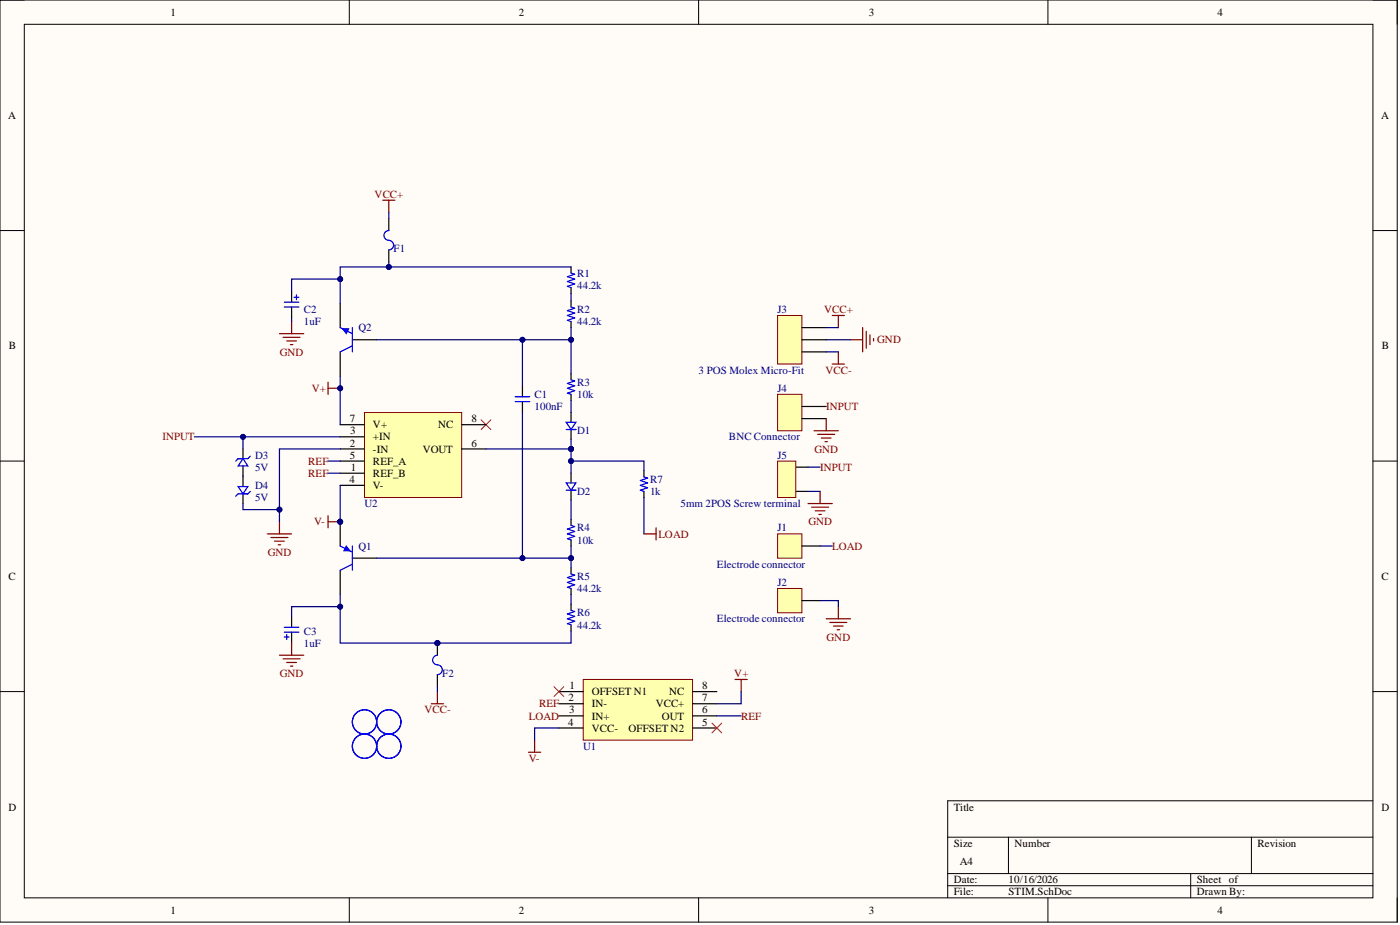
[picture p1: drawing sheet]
<svg xmlns="http://www.w3.org/2000/svg" width="292mm" height="193mm" viewBox="0 0 292 193" stroke-linecap="round" stroke-linejoin="round" font-family="sans-serif">
<defs><g id="words">
<g font-size="2.3">
<text x="35.6" y="3.3">1</text>
<text x="108.2" y="3.3">2</text>
<text x="181.3" y="3.3">3</text>
<text x="254" y="3.3">4</text>
<text x="1.7" y="24.8">A</text>
<text x="288.1" y="24.8">A</text>
<text x="1.9" y="72.9">B</text>
<text x="288.3" y="72.9">B</text>
<text x="73" y="88.1">7</text>
<text x="77.8" y="89.4">V+</text>
<text x="91.4" y="89.4">NC</text>
<text x="98.4" y="88.1">8</text>
<text x="73" y="93.2">2</text>
<text x="73" y="95.7">5</text>
<text x="73.1" y="90.6">3</text>
<text x="77.8" y="94.4">-IN</text>
<text x="77.8" y="91.9">+IN</text>
<text x="88.2" y="94.4">VOUT</text>
<text x="98.4" y="93.2">6</text>
<text x="72.9" y="100.7">4</text>
<text x="73.2" y="98.2">1</text>
<text x="77.8" y="99.5">REF_B</text>
<text x="77.8" y="96.9">REF_A</text>
<text x="77.8" y="102">V-</text>
<text x="1.8" y="121">C</text>
<text x="288.2" y="121">C</text>
<text x="118.8" y="143.8">1</text>
<text x="146.5" y="143.8">8</text>
<text x="118.6" y="146.3">2</text>
<text x="118.7" y="148.8">3</text>
<text x="123.5" y="145">OFFSET N1</text>
<text x="123.5" y="147.6">IN-</text>
<text x="136.8" y="147.6">VCC+</text>
<text x="139.6" y="145">NC</text>
<text x="146.5" y="148.8">6</text>
<text x="146.5" y="146.3">7</text>
<text x="118.6" y="151.4">4</text>
<text x="123.5" y="150.1">IN+</text>
<text x="123.5" y="152.6">VCC-</text>
<text x="131.1" y="152.6">OFFSET N2</text>
<text x="138.1" y="150.1">OUT</text>
<text x="146.5" y="151.4">5</text>
<text x="1.8" y="169.1">D</text>
<text x="199" y="169.1">Title</text>
<text x="288.2" y="169.1">D</text>
<text x="199" y="176.7">Size</text>
<text x="211.7" y="176.7">Number</text>
<text x="262.4" y="176.7">Revision</text>
<text x="199" y="184.3">Date:</text>
<text x="200.3" y="180.5">A4</text>
<text x="210.4" y="184.3">10/16/2026</text>
<text x="249.7" y="184.3">Sheet of</text>
<text x="35.6" y="190.6">1</text>
<text x="108.2" y="190.6">2</text>
<text x="181.3" y="190.6">3</text>
<text x="199" y="186.8">File:</text>
<text x="210.4" y="186.8">STIM.SchDoc</text>
<text x="249.7" y="186.8">Drawn By:</text>
<text x="254" y="190.6">4</text>
</g>
<g font-size="2.3" fill="#800000">
<text x="78.2" y="41.3">VCC+</text>
<text x="172" y="65.3">VCC+</text>
<text x="183" y="71.6">GND</text>
<text x="58.4" y="74.2">GND</text>
<text x="172.2" y="78">VCC-</text>
<text x="65.1" y="81.8">V+</text>
<text x="172.4" y="85.6">INPUT</text>
<text x="33.9" y="91.9">INPUT</text>
<text x="169.9" y="94.4">GND</text>
<text x="64.3" y="96.9">REF</text>
<text x="64.3" y="99.5">REF</text>
<text x="171.1" y="98.2">INPUT</text>
<text x="65.6" y="109.6">V-</text>
<text x="137.4" y="112.1">LOAD</text>
<text x="168.7" y="109.6">GND</text>
<text x="55.9" y="115.9">GND</text>
<text x="173.6" y="114.7">LOAD</text>
<text x="172.5" y="133.6">GND</text>
<text x="58.4" y="141.2">GND</text>
<text x="153.2" y="141.2">V+</text>
<text x="88.6" y="148.8">VCC-</text>
<text x="112.5" y="147.6">REF</text>
<text x="110.4" y="150.1">LOAD</text>
<text x="154.6" y="150.1">REF</text>
<text x="110.4" y="159">V-</text>
</g>
<g font-size="2.3" fill="#000080">
<text x="82.1" y="52.7">F1</text>
<text x="120.4" y="57.7">R1</text>
<text x="63.4" y="65.3">C2</text>
<text x="120.4" y="60.2">44.2k</text>
<text x="120.4" y="65.3">R2</text>
<text x="162.2" y="65.3">J3</text>
<text x="63.4" y="67.8">1uF</text>
<text x="74.8" y="69.1">Q2</text>
<text x="120.4" y="67.8">44.2k</text>
<text x="145.8" y="78">3 POS Molex Micro-Fit</text>
<text x="111.5" y="83">C1</text>
<text x="120.4" y="80.5">R3</text>
<text x="120.4" y="83">10k</text>
<text x="162.2" y="81.8">J4</text>
<text x="111.5" y="85.6">100nF</text>
<text x="53.2" y="95.7">D3</text>
<text x="120.4" y="90.6">D1</text>
<text x="152.1" y="91.9">BNC Connector</text>
<text x="162.2" y="95.7">J5</text>
<text x="53.2" y="98.2">5V</text>
<text x="135.6" y="100.7">R7</text>
<text x="53.2" y="102">D4</text>
<text x="53.2" y="104.5">5V</text>
<text x="76" y="105.8">U2</text>
<text x="120.4" y="103.3">D2</text>
<text x="135.6" y="103.3">1k</text>
<text x="142" y="105.8">5mm 2POS Screw terminal</text>
<text x="120.4" y="110.9">R4</text>
<text x="120.4" y="113.4">10k</text>
<text x="162.2" y="110.9">J1</text>
<text x="74.8" y="114.7">Q1</text>
<text x="149.6" y="118.5">Electrode connector</text>
<text x="120.4" y="121">R5</text>
<text x="120.4" y="123.5">44.2k</text>
<text x="162.2" y="122.3">J2</text>
<text x="120.4" y="128.6">R6</text>
<text x="120.4" y="131.1">44.2k</text>
<text x="149.6" y="129.9">Electrode connector</text>
<text x="63.4" y="132.4">C3</text>
<text x="63.4" y="134.9">1uF</text>
<text x="92.3" y="141.2">F2</text>
<text x="121.7" y="156.4">U1</text>
</g>
</g></defs>
<path d="M0 0h291.5v192.4h-291.5z" fill-rule="evenodd" fill="#fffcf8"/>
<path d="M0 0h291.5v192.4h-291.5z" fill="none" stroke="#000" stroke-width=".21"/>
<path d="M5.1 5.1h281.4v182.2h-281.4z" fill-rule="evenodd" fill="#fffcf8"/>
<g fill="none" stroke="#000" stroke-width=".21">
<path d="M0 0h5.1M5.1 5.1h281.4v182.2h-281.4zM72.9 0v5.1M145.8 0v5.1M218.6 0v5.1M286.5 0h5v5.1M0 48.1h5.1M286.5 48.1h5M0 96.2h5.1M286.5 96.2h5M0 144.3h5.1M286.5 144.3h5"/>
<path d="M197.7 174.7h88.8M210.4 174.7v7.5M261.1 174.7v7.5M286.5 167.1h-88.8v20.2M72.9 187.3v5.1M145.8 187.3v5.1M197.7 182.2h88.8M197.7 184.8h88.8M218.6 187.3v5.1M248.4 182.2v5.1M291.5 187.3v5.1"/>
</g>
<g fill="none" stroke="#000" stroke-width=".25">
<path d="M119.1 55.7v1.3M119.1 60v1.3M119.1 62.8v1.2M119.1 67.1v1.2M119.1 78v1.2M109 80.5v2.3M109 83.8v2.3M119.1 82.3v1.2M119.1 86.1v2M119.1 89.6v2M119.1 98.7v2M134.4 98.2v1.3"/>
<path d="M119.1 102.3v2M119.1 108.3v1.3M119.1 112.6v1.3M119.1 118.5v1.2M134.4 102.5v1.3M119.1 122.8v1.2M119.1 126.1v1.2M119.1 130.4v1.2"/>
</g>
<g fill="none" stroke="#00f" stroke-width=".25">
<path d="M119.1 57l.8 .2-1.5 .5 1.5 .5-1.5 .5 1.5 .5-1.5 .5 .7 .3M119.1 64l.8 .3-1.5 .5 1.5 .5-1.5 .5 1.5 .5-1.5 .5 .7 .3M119.1 79.2l.8 .3-1.5 .5 1.5 .5-1.5 .5 1.5 .5-1.5 .5 .7 .3M107.5 83.8h3M107.5 82.8h3M118.1 88.1h2.1l-1.1 1.5zM118.1 89.6h2.1M134.4 99.5l.7 .2-1.5 .5 1.5 .5-1.5 .6 1.5 .5-1.5 .5 .8 .2M118.1 100.7h2.1l-1.1 1.6zM118.1 102.3h2.1M119.1 109.6l.8 .3-1.5 .5 1.5 .5-1.5 .5 1.5 .5-1.5 .5 .7 .2M119.1 119.7l.8 .3-1.5 .5 1.5 .5-1.5 .5 1.5 .5-1.5 .5 .7 .3"/>
<path d="M119.1 127.3l.8 .3-1.5 .5 1.5 .5-1.5 .5 1.5 .5-1.5 .5 .7 .3"/>
</g>
<path d="M121.7 141.7h22.8v12.7h-22.8z" fill-rule="evenodd" fill="#ffffb0"/>
<path d="M121.7 141.7h22.8v12.7h-22.8z" fill="none" stroke="#800000" stroke-width=".21"/>
<path d="M116.6 144.3h5.1M116.6 146.8h5.1M116.6 149.3h5.1M116.6 151.9h5.1M144.5 144.3h5.1M144.5 146.8h5.1M144.5 149.3h5.1M144.5 151.9h5.1" fill="none" stroke="#000" stroke-width=".25"/>
<circle cx="71" cy="108.8" r=".51" fill="#000080"/>
<circle cx="71" cy="108.8" r=".51" fill="none" stroke="#000080" stroke-width=".21"/>
<path d="M71 108.8v5.1M71 119v5M73.5 116.4h5.1" fill="none" stroke="#000" stroke-width=".25"/>
<circle cx="71" cy="108.8" r=".51" fill="#000080"/>
<circle cx="71" cy="108.8" r=".51" fill="none" stroke="#000080" stroke-width=".21"/>
<path d="M71 113.9l2.5 1.3M73.5 113.9v5.1M73.5 117.7l-2.5 1.3" fill="none" stroke="#00f" stroke-width=".25"/>
<path d="M72.2 113.9l.8 1h-1.3z" fill="#00f"/>
<path d="M72.2 113.9l.8 1h-1.3z" fill="none" stroke="#00f" stroke-width=".21"/>
<path d="M71 63.3v5M71 73.4v5.1M73.5 70.9h5.1" fill="none" stroke="#000" stroke-width=".25"/>
<path d="M71 68.3l2.5 1.3M73.5 68.3v5.1M73.5 72.1l-2.5 1.3" fill="none" stroke="#00f" stroke-width=".25"/>
<path d="M71.5 68.6h1.3l-.6 1z" fill="#00f"/>
<path d="M71.5 68.6h1.3l-.6 1z" fill="none" stroke="#00f" stroke-width=".21"/>
<path d="M79.9 41.8h2.5M81.1 41.8v2.5M90 146.8h2.5M91.3 144.3v2.5" fill="none" stroke="#800000" stroke-width=".25"/>
<path d="M100.4 87.6l2 2M102.4 87.6l-2 2" fill="none" stroke="#f00" stroke-width=".21"/>
<path d="M76 86.1h20.3v17.7h-20.3z" fill-rule="evenodd" fill="#ffffb0"/>
<path d="M76 86.1h20.3v17.7h-20.3z" fill="none" stroke="#800000" stroke-width=".21"/>
<path d="M71 98.7h5M71 93.7h5M71 91.1h5M71 88.6h5M71 96.2h5M96.3 93.7h5.1M96.3 88.6h5.1M71 101.3h5" fill="none" stroke="#000" stroke-width=".25"/>
<path d="M68.4 79.7v2.6M68.4 81h2.6M134.4 111.4h2.5M136.9 110.1v2.5" fill="none" stroke="#800000" stroke-width=".25"/>
<circle cx="71" cy="81" r=".51" fill="#000080"/>
<circle cx="71" cy="81" r=".51" fill="none" stroke="#000080" stroke-width=".21"/>
<path d="M68.4 107.6v2.5M68.4 108.8h2.6" fill="none" stroke="#800000" stroke-width=".25"/>
<circle cx="71" cy="108.8" r=".51" fill="#000080"/>
<circle cx="71" cy="108.8" r=".51" fill="none" stroke="#000080" stroke-width=".21"/>
<g fill="none" stroke="#800000" stroke-width=".25">
<path d="M58.3 69.6h5.1M59.1 70.4h3.5M59.8 71.1h2.1M60.6 71.9h.5M60.8 67.1v2.5M55.8 111.4h5M56.5 112.1h3.6M57.3 112.9h2M58.1 113.7h.5M58.3 108.8v2.6M58.3 136.7h5.1M59.1 137.4h3.5"/>
<path d="M59.8 138.2h2.1M60.6 139h.5M60.8 134.2v2.5M172.4 129.1h5M173.1 129.9h3.6M173.9 130.6h2M174.7 131.4h.5M174.9 126.6v2.5M110.3 156.9h2.5M111.5 154.4v2.5M153.4 141.7h2.5M154.6 141.7v2.6"/>
</g>
<path d="M60.8 60.8v2.2M60.8 64v2.3M50.7 93.7v2M50.7 97.2v2M50.7 99.5v2M50.7 103v2M60.8 128.6v2.3M60.8 131.9v2.3" fill="none" stroke="#000" stroke-width=".25"/>
<path d="M59.3 63h3.1M59.3 64h3.1M61.3 62h1.1M61.9 61.5v1M50.7 95.7l1 1.5h-2zM52.2 95.2l-.5 .5h-2l-.5 .5M49.7 101.5h2l-1 1.5zM52.2 102.5l-.5 .5h-2l-.5 .5M59.3 131.9h3.1M59.3 130.9h3.1M59.3 132.9h1M59.8 132.4v1" fill="none" stroke="#00f" stroke-width=".25"/>
<path d="M115.6 143.3l2 2M117.6 143.3l-2 2M148.5 150.9l2.1 2M150.6 150.9l-2.1 2" fill="none" stroke="#f00" stroke-width=".21"/>
<path d="M162.2 111.4h5.1v5h-5.1z" fill-rule="evenodd" fill="#ffffb0"/>
<path d="M162.2 111.4h5.1v5h-5.1z" fill="none" stroke="#800000" stroke-width=".21"/>
<path d="M167.3 113.9h3.8" fill="none" stroke="#000" stroke-width=".25"/>
<path d="M162.2 122.8h5.1v5h-5.1z" fill-rule="evenodd" fill="#ffffb0"/>
<path d="M162.2 122.8h5.1v5h-5.1z" fill="none" stroke="#800000" stroke-width=".21"/>
<path d="M166 97.5h2.6M166 102.5h2.6M167.3 125.3h3.8" fill="none" stroke="#000" stroke-width=".25"/>
<path d="M162.2 96.2h3.8v7.6h-3.8z" fill-rule="evenodd" fill="#ffffb0"/>
<path d="M162.2 96.2h3.8v7.6h-3.8z" fill="none" stroke="#800000" stroke-width=".21"/>
<path d="M168.6 105h5M169.3 105.8h3.6M170.1 106.6h2M170.9 107.3h.5M171.1 102.5v2.5" fill="none" stroke="#800000" stroke-width=".25"/>
<path d="M162.2 82.3h5.1v7.6h-5.1z" fill-rule="evenodd" fill="#ffffb0"/>
<path d="M162.2 82.3h5.1v7.6h-5.1z" fill="none" stroke="#800000" stroke-width=".21"/>
<path d="M167.3 84.8h5.1M167.3 87.3h5.1" fill="none" stroke="#000" stroke-width=".25"/>
<path d="M169.8 89.9h5.1M170.6 90.6h3.6M171.4 91.4h2M172.1 92.1h.5M172.4 87.3v2.6" fill="none" stroke="#800000" stroke-width=".25"/>
<path d="M162.2 65.8h5.1v10.1h-5.1z" fill-rule="evenodd" fill="#ffffb0"/>
<path d="M162.2 65.8h5.1v10.1h-5.1z" fill="none" stroke="#800000" stroke-width=".21"/>
<path d="M167.3 68.3h5.1M167.3 70.9h5.1M167.3 73.4h5.1" fill="none" stroke="#000" stroke-width=".25"/>
<path d="M173.6 65.8h2.6M173.6 75.9h2.6M174.9 65.8v2.5M174.9 73.4v2.5M177.4 70.9h2.6M180 68.3v5.1M180.7 69.1v3.5M181.5 69.9v2M182.3 70.6v.5" fill="none" stroke="#800000" stroke-width=".25"/>
<g fill="none" stroke="#00f" stroke-width=".25">
<circle cx="76" cy="150.6" r="2.53"/>
<circle cx="76" cy="155.7" r="2.53"/>
<circle cx="76.1" cy="155.7" r="2.53"/>
<circle cx="76.1" cy="150.6" r="2.53"/>
<circle cx="81.1" cy="150.6" r="2.53"/>
<circle cx="81.1" cy="155.7" r="2.53"/>
</g>
<path d="M71 78.5v10.1" fill="none" stroke="#000080" stroke-width=".25"/>
<circle cx="71" cy="81" r=".51" fill="#000080"/>
<circle cx="71" cy="81" r=".51" fill="none" stroke="#000080" stroke-width=".21"/>
<path d="M119.1 68.3v9.7M119.1 61.3v1.5M119.1 83.5v2.6" fill="none" stroke="#000080" stroke-width=".25"/>
<circle cx="119.1" cy="70.9" r=".51" fill="#000080"/>
<circle cx="119.1" cy="70.9" r=".51" fill="none" stroke="#000080" stroke-width=".21"/>
<path d="M119.1 91.6v2.1" fill="none" stroke="#000080" stroke-width=".25"/>
<circle cx="119.1" cy="93.7" r=".51" fill="#000080"/>
<circle cx="119.1" cy="93.7" r=".51" fill="none" stroke="#000080" stroke-width=".21"/>
<path d="M119.1 113.9v4.6M119.1 104.3v4" fill="none" stroke="#000080" stroke-width=".25"/>
<circle cx="119.1" cy="116.4" r=".51" fill="#000080"/>
<circle cx="119.1" cy="116.4" r=".51" fill="none" stroke="#000080" stroke-width=".21"/>
<path d="M71 101.3v7.5M119.1 124v2.1" fill="none" stroke="#000080" stroke-width=".25"/>
<circle cx="71" cy="108.8" r=".51" fill="#000080"/>
<circle cx="71" cy="108.8" r=".51" fill="none" stroke="#000080" stroke-width=".21"/>
<path d="M68.4 96.2h2.6M68.4 98.7h2.6M119.1 96.2h15.3v2" fill="none" stroke="#000080" stroke-width=".25"/>
<circle cx="119.1" cy="96.2" r=".51" fill="#000080"/>
<circle cx="119.1" cy="96.2" r=".51" fill="none" stroke="#000080" stroke-width=".21"/>
<path d="M101.4 93.7h17.7M149.6 149.3h5M154.6 144.3v2.5h-5" fill="none" stroke="#000080" stroke-width=".25"/>
<circle cx="119.1" cy="93.7" r=".51" fill="#000080"/>
<circle cx="119.1" cy="93.7" r=".51" fill="none" stroke="#000080" stroke-width=".21"/>
<path d="M109 70.9v9.6" fill="none" stroke="#000080" stroke-width=".25"/>
<circle cx="109" cy="70.9" r=".51" fill="#000080"/>
<circle cx="109" cy="70.9" r=".51" fill="none" stroke="#000080" stroke-width=".21"/>
<path d="M109 86.1v30.3" fill="none" stroke="#000080" stroke-width=".25"/>
<circle cx="109" cy="116.4" r=".51" fill="#000080"/>
<circle cx="109" cy="116.4" r=".51" fill="none" stroke="#000080" stroke-width=".21"/>
<path d="M78.6 116.4h40.5" fill="none" stroke="#000080" stroke-width=".25"/>
<circle cx="119.1" cy="116.4" r=".51" fill="#000080"/>
<circle cx="119.1" cy="116.4" r=".51" fill="none" stroke="#000080" stroke-width=".21"/>
<circle cx="109" cy="116.4" r=".51" fill="#000080"/>
<circle cx="109" cy="116.4" r=".51" fill="none" stroke="#000080" stroke-width=".21"/>
<path d="M78.6 70.9h40.5" fill="none" stroke="#000080" stroke-width=".25"/>
<circle cx="119.1" cy="70.9" r=".51" fill="#000080"/>
<circle cx="119.1" cy="70.9" r=".51" fill="none" stroke="#000080" stroke-width=".21"/>
<circle cx="109" cy="70.9" r=".51" fill="#000080"/>
<circle cx="109" cy="70.9" r=".51" fill="none" stroke="#000080" stroke-width=".21"/>
<path d="M60.8 66.3v.8M71 126.6h-10.2v2M116.6 151.9h-5.1v2.5" fill="none" stroke="#000080" stroke-width=".25"/>
<circle cx="71" cy="126.6" r=".51" fill="#000080"/>
<circle cx="71" cy="126.6" r=".51" fill="none" stroke="#000080" stroke-width=".21"/>
<path d="M50.7 99.2v.3M71 93.7h-12.7v15.1" fill="none" stroke="#000080" stroke-width=".25"/>
<circle cx="58.3" cy="106.3" r=".51" fill="#000080"/>
<circle cx="58.3" cy="106.3" r=".51" fill="none" stroke="#000080" stroke-width=".21"/>
<path d="M50.7 105v1.3h7.6" fill="none" stroke="#000080" stroke-width=".25"/>
<circle cx="58.3" cy="106.3" r=".51" fill="#000080"/>
<circle cx="58.3" cy="106.3" r=".51" fill="none" stroke="#000080" stroke-width=".21"/>
<path d="M50.7 91.1v2.6" fill="none" stroke="#000080" stroke-width=".25"/>
<circle cx="50.7" cy="91.1" r=".51" fill="#000080"/>
<circle cx="50.7" cy="91.1" r=".51" fill="none" stroke="#000080" stroke-width=".21"/>
<path d="M71 58.2h-10.2v2.6" fill="none" stroke="#000080" stroke-width=".25"/>
<circle cx="71" cy="58.2" r=".51" fill="#000080"/>
<circle cx="71" cy="58.2" r=".51" fill="none" stroke="#000080" stroke-width=".21"/>
<path d="M172.4 73.4h2.5M172.4 68.3h2.5M172.4 70.9h5M40.6 91.1h30.4M168.6 97.5h2.5M134.4 103.8v7.6M168.6 102.5h2.5M171.1 113.9h2.5M171.1 125.3h3.8v1.3" fill="none" stroke="#000080" stroke-width=".25"/>
<circle cx="50.7" cy="91.1" r=".51" fill="#000080"/>
<circle cx="50.7" cy="91.1" r=".51" fill="none" stroke="#000080" stroke-width=".21"/>
<path d="M81.1 45.6v2.5M81.1 52.1v2.6" fill="none" stroke="#000" stroke-width=".25"/>
<path d="M81.1 48.1a1.02 1.02 0 0 0-1 1 1.02 1.02 0 0 0 1 1 .99 .99 0 0 1 1 1 .99 .99 0 0 1-1 1" fill="none" stroke="#00f" stroke-width=".25"/>
<circle cx="91.3" cy="134.2" r=".51" fill="#000080"/>
<circle cx="91.3" cy="134.2" r=".51" fill="none" stroke="#000080" stroke-width=".21"/>
<path d="M91.3 134.2v2.5M91.3 140.7v2.6" fill="none" stroke="#000" stroke-width=".25"/>
<path d="M91.3 136.7a1 1 0 0 0-1 1 1 1 0 0 0 1 1 1.02 1.02 0 0 1 1 1 1.02 1.02 0 0 1-1.1 1" fill="none" stroke="#00f" stroke-width=".25"/>
<circle cx="91.3" cy="134.2" r=".51" fill="#000080"/>
<circle cx="91.3" cy="134.2" r=".51" fill="none" stroke="#000080" stroke-width=".21"/>
<path d="M71 124v10.2h20.3M91.3 143.3v1" fill="none" stroke="#000080" stroke-width=".25"/>
<circle cx="71" cy="126.6" r=".51" fill="#000080"/>
<circle cx="71" cy="126.6" r=".51" fill="none" stroke="#000080" stroke-width=".21"/>
<circle cx="91.3" cy="134.2" r=".51" fill="#000080"/>
<circle cx="91.3" cy="134.2" r=".51" fill="none" stroke="#000080" stroke-width=".21"/>
<path d="M119.1 131.6v2.6h-27.8" fill="none" stroke="#000080" stroke-width=".25"/>
<circle cx="91.3" cy="134.2" r=".51" fill="#000080"/>
<circle cx="91.3" cy="134.2" r=".51" fill="none" stroke="#000080" stroke-width=".21"/>
<path d="M81.1 54.7v1h-10.1v7.6" fill="none" stroke="#000080" stroke-width=".25"/>
<circle cx="71" cy="58.2" r=".51" fill="#000080"/>
<circle cx="71" cy="58.2" r=".51" fill="none" stroke="#000080" stroke-width=".21"/>
<circle cx="81.1" cy="55.7" r=".51" fill="#000080"/>
<circle cx="81.1" cy="55.7" r=".51" fill="none" stroke="#000080" stroke-width=".21"/>
<path d="M81.1 55.7h38" fill="none" stroke="#000080" stroke-width=".25"/>
<circle cx="81.1" cy="55.7" r=".51" fill="#000080"/>
<circle cx="81.1" cy="55.7" r=".51" fill="none" stroke="#000080" stroke-width=".21"/>
<path d="M81.1 44.3v1.3M119.1 93.7v5" fill="none" stroke="#000080" stroke-width=".25"/>
<circle cx="119.1" cy="93.7" r=".51" fill="#000080"/>
<circle cx="119.1" cy="93.7" r=".51" fill="none" stroke="#000080" stroke-width=".21"/>
<circle cx="119.1" cy="96.2" r=".51" fill="#000080"/>
<circle cx="119.1" cy="96.2" r=".51" fill="none" stroke="#000080" stroke-width=".21"/>
<use href="#words"/>
</svg>
